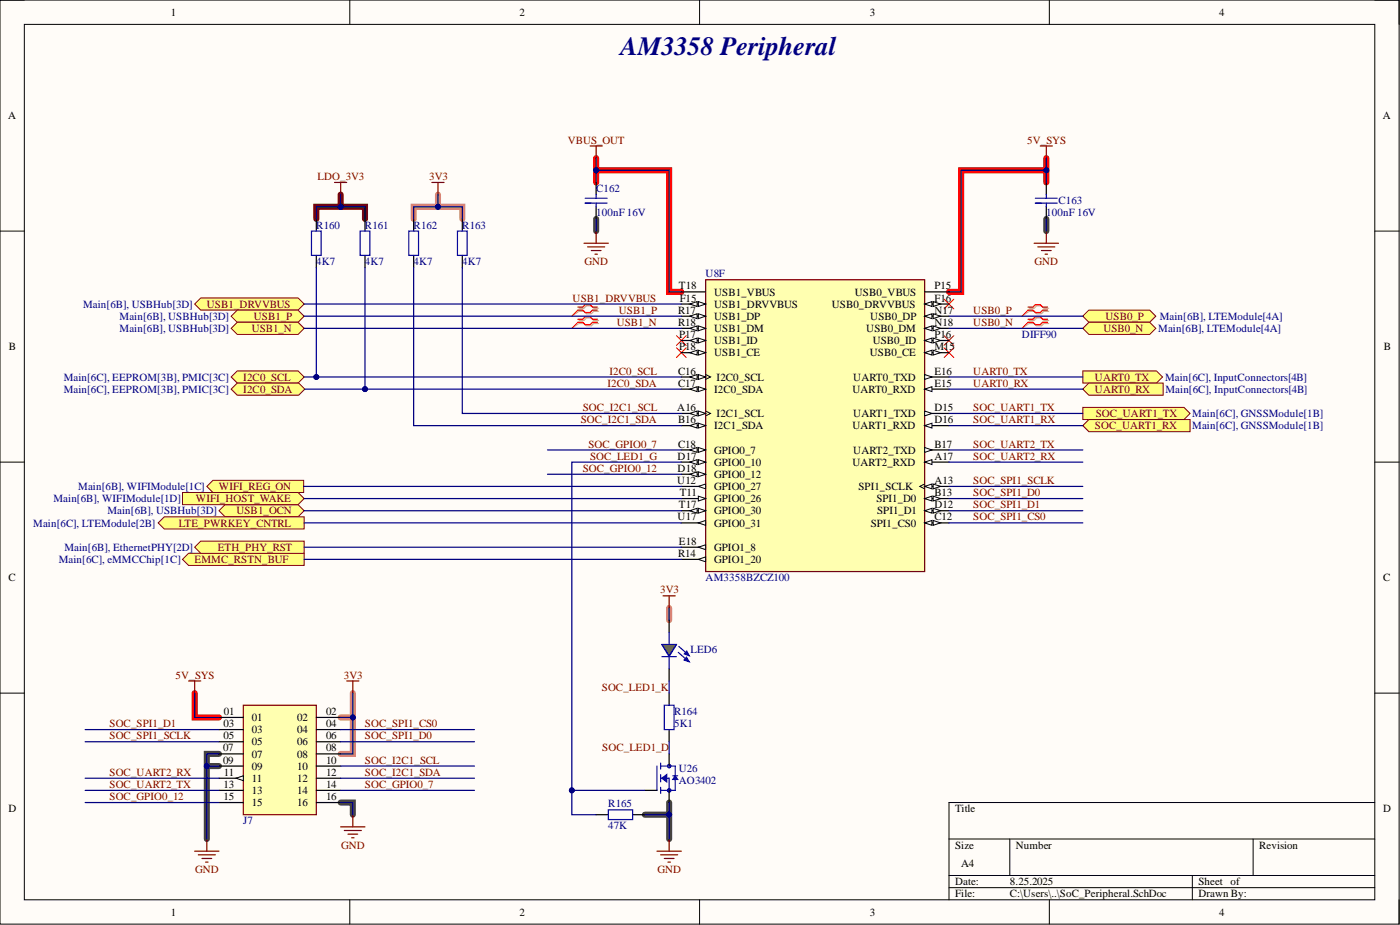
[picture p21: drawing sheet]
<svg xmlns="http://www.w3.org/2000/svg" width="292mm" height="193mm" viewBox="0 0 292 193" stroke-linecap="round" stroke-linejoin="round" font-family="sans-serif">
<defs><g id="words">
<text font-size="5.5" fill="#000080" x="129.5" y="11.5">AM3358 Peripheral</text>
<g font-size="3.5">
<text x="139" y="159.1">PIU2603</text>
<text x="139" y="166.8">PIU2602</text>
</g>
<g font-size="2.3">
<text x="35.6" y="3.3">1</text>
<text x="108.4" y="3.3">2</text>
<text x="181.5" y="3.3">3</text>
<text x="254.4" y="3.3">4</text>
<text x="1.7" y="24.9">A</text>
<text x="288.5" y="24.9">A</text>
<text x="141.5" y="65.5">R17</text>
<text x="141.6" y="60.4">T18</text>
<text x="141.8" y="62.9">F15</text>
<text x="149" y="61.7">USB1_VBUS</text>
<text x="149" y="64.2">USB1_DRVVBUS</text>
<text x="173.5" y="64.2">USB0_DRVVBUS</text>
<text x="178.4" y="61.7">USB0_VBUS</text>
<text x="195" y="60.4">P15</text>
<text x="195" y="65.5">N17</text>
<text x="195" y="62.9">F16</text>
<text x="141.5" y="68">R18</text>
<text x="141.7" y="70.5">P17</text>
<text x="149" y="71.8">USB1_ID</text>
<text x="149" y="66.7">USB1_DP</text>
<text x="149" y="69.3">USB1_DM</text>
<text x="180.7" y="69.3">USB0_DM</text>
<text x="181.6" y="66.7">USB0_DP</text>
<text x="182.1" y="71.8">USB0_ID</text>
<text x="195" y="70.5">P16</text>
<text x="195" y="68">N18</text>
<text x="1.9" y="73.1">B</text>
<text x="141.7" y="73.1">P18</text>
<text x="149" y="74.3">USB1_CE</text>
<text x="181.5" y="74.3">USB0_CE</text>
<text x="195" y="73.1">M15</text>
<text x="288.7" y="73.1">B</text>
<text x="141.5" y="78.1">C16</text>
<text x="141.5" y="80.7">C17</text>
<text x="149" y="81.9">I2C0_SDA</text>
<text x="149.5" y="79.4">I2C0_SCL</text>
<text x="177.9" y="81.9">UART0_RXD</text>
<text x="178" y="79.4">UART0_TXD</text>
<text x="195" y="78.1">E16</text>
<text x="195" y="80.7">E15</text>
<text x="141.3" y="85.7">A16</text>
<text x="141.5" y="88.3">B16</text>
<text x="149" y="89.6">I2C1_SDA</text>
<text x="149.5" y="87">I2C1_SCL</text>
<text x="177.9" y="89.6">UART1_RXD</text>
<text x="178" y="87">UART1_TXD</text>
<text x="195" y="85.7">D15</text>
<text x="195" y="88.3">D16</text>
<text x="141.4" y="95.9">D17</text>
<text x="141.5" y="93.4">C18</text>
<text x="149" y="94.6">GPIO0_7</text>
<text x="178" y="94.6">UART2_TXD</text>
<text x="195" y="93.4">B17</text>
<text x="195" y="95.9">A17</text>
<text x="141.3" y="101">U12</text>
<text x="141.4" y="98.4">D18</text>
<text x="149" y="99.7">GPIO0_12</text>
<text x="149" y="97.2">GPIO0_10</text>
<text x="177.9" y="97.2">UART2_RXD</text>
<text x="195" y="101">A13</text>
<text x="141.6" y="106">T17</text>
<text x="141.8" y="103.5">T11</text>
<text x="149" y="102.2">GPIO0_27</text>
<text x="149" y="104.8">GPIO0_26</text>
<text x="149" y="107.3">GPIO0_30</text>
<text x="179.1" y="102.2">SPI1_SCLK</text>
<text x="182.9" y="104.8">SPI1_D0</text>
<text x="183" y="107.3">SPI1_D1</text>
<text x="195" y="106">D12</text>
<text x="195" y="103.5">B13</text>
<text x="141.4" y="108.6">U17</text>
<text x="141.6" y="113.6">E18</text>
<text x="149" y="109.8">GPIO0_31</text>
<text x="181.7" y="109.8">SPI1_CS0</text>
<text x="195" y="108.6">C12</text>
<text x="141.5" y="116.2">R14</text>
<text x="149" y="114.9">GPIO1_8</text>
<text x="149" y="117.5">GPIO1_20</text>
<text x="1.8" y="121.3">C</text>
<text x="288.6" y="121.3">C</text>
<text x="46.7" y="149.2">01</text>
<text x="68" y="149.2">02</text>
<text x="46.6" y="151.7">03</text>
<text x="46.6" y="154.2">05</text>
<text x="52.5" y="150.4">01</text>
<text x="52.5" y="153">03</text>
<text x="52.5" y="155.5">05</text>
<text x="62" y="150.4">02</text>
<text x="62" y="153">04</text>
<text x="62" y="155.5">06</text>
<text x="68" y="151.7">04</text>
<text x="68" y="154.2">06</text>
<text x="46.5" y="156.8">07</text>
<text x="46.5" y="159.3">09</text>
<text x="46.7" y="161.8">11</text>
<text x="52.5" y="158">07</text>
<text x="52.5" y="160.6">09</text>
<text x="62" y="158">08</text>
<text x="62" y="160.6">10</text>
<text x="68" y="156.8">08</text>
<text x="68" y="159.3">10</text>
<text x="68" y="161.8">12</text>
<text x="46.6" y="164.4">13</text>
<text x="46.6" y="166.9">15</text>
<text x="52.5" y="163.1">11</text>
<text x="52.5" y="165.6">13</text>
<text x="62" y="163.1">12</text>
<text x="62" y="165.6">14</text>
<text x="68" y="164.4">14</text>
<text x="68" y="166.9">16</text>
<text x="1.8" y="169.5">D</text>
<text x="52.5" y="168.2">15</text>
<text x="62" y="168.2">16</text>
<text x="199.3" y="169.5">Title</text>
<text x="288.6" y="169.5">D</text>
<text x="199.3" y="177.1">Size</text>
<text x="212" y="177.1">Number</text>
<text x="262.7" y="177.1">Revision</text>
<text x="199.3" y="184.7">Date:</text>
<text x="200.5" y="180.9">A4</text>
<text x="210.7" y="184.7">8.25.2025</text>
<text x="250" y="184.7">Sheet of</text>
<text x="35.6" y="191">1</text>
<text x="108.4" y="191">2</text>
<text x="181.5" y="191">3</text>
<text x="199.3" y="187.2">File:</text>
<text x="210.7" y="187.2">C:\Users\..\SoC_Peripheral.SchDoc</text>
<text x="250" y="187.2">Drawn By:</text>
<text x="254.4" y="191">4</text>
</g>
<g font-size="2.3" fill="#800000">
<text x="118.5" y="29.9">VBUS_OUT</text>
<text x="214.3" y="29.9">5V_SYS</text>
<text x="66.3" y="37.6">LDO_3V3</text>
<text x="89.5" y="37.6">3V3</text>
<text x="121.9" y="55.3">GND</text>
<text x="215.9" y="55.3">GND</text>
<text x="43.2" y="64.2">USB1_DRVVBUS</text>
<text x="119.5" y="62.9">USB1_DRVVBUS</text>
<text x="129.1" y="65.5">USB1_P</text>
<text x="203.1" y="65.5">USB0_P</text>
<text x="52.5" y="69.3">USB1_N</text>
<text x="53" y="66.7">USB1_P</text>
<text x="128.7" y="68">USB1_N</text>
<text x="203.1" y="68">USB0_N</text>
<text x="230.2" y="69.3">USB0_N</text>
<text x="230.7" y="66.7">USB0_P</text>
<text x="50.8" y="79.4">I2C0_SCL</text>
<text x="50.8" y="81.9">I2C0_SDA</text>
<text x="126.8" y="80.7">I2C0_SDA</text>
<text x="127.2" y="78.1">I2C0_SCL</text>
<text x="203.1" y="78.1">UART0_TX</text>
<text x="203.1" y="80.7">UART0_RX</text>
<text x="228.5" y="79.4">UART0_TX</text>
<text x="228.5" y="81.9">UART0_RX</text>
<text x="121.2" y="88.3">SOC_I2C1_SDA</text>
<text x="121.6" y="85.7">SOC_I2C1_SCL</text>
<text x="203.1" y="88.3">SOC_UART1_RX</text>
<text x="203.1" y="85.7">SOC_UART1_TX</text>
<text x="228.5" y="89.6">SOC_UART1_RX</text>
<text x="228.6" y="87">SOC_UART1_TX</text>
<text x="122.8" y="93.4">SOC_GPIO0_7</text>
<text x="123.1" y="95.9">SOC_LED1_G</text>
<text x="203.1" y="93.4">SOC_UART2_TX</text>
<text x="203.1" y="95.9">SOC_UART2_RX</text>
<text x="121.6" y="98.4">SOC_GPIO0_12</text>
<text x="203.1" y="101">SOC_SPI1_SCLK</text>
<text x="40.9" y="104.8">WIFI_HOST_WAKE</text>
<text x="45.7" y="102.2">WIFI_REG_ON</text>
<text x="49.3" y="107.3">USB1_OCN</text>
<text x="203.1" y="103.5">SOC_SPI1_D0</text>
<text x="203.1" y="106">SOC_SPI1_D1</text>
<text x="37.3" y="109.8">LTE_PWRKEY_CNTRL</text>
<text x="203.1" y="108.6">SOC_SPI1_CS0</text>
<text x="40.6" y="117.5">EMMC_RSTN_BUF</text>
<text x="45.4" y="114.9">ETH_PHY_RST</text>
<text x="137.8" y="123.8">3V3</text>
<text x="36.6" y="141.6">5V_SYS</text>
<text x="71.8" y="141.6">3V3</text>
<text x="125.6" y="144.1">SOC_LED1_K</text>
<text x="22.8" y="151.7">SOC_SPI1_D1</text>
<text x="22.8" y="154.2">SOC_SPI1_SCLK</text>
<text x="76.2" y="151.7">SOC_SPI1_CS0</text>
<text x="76.2" y="154.2">SOC_SPI1_D0</text>
<text x="22.8" y="161.8">SOC_UART2_RX</text>
<text x="76.2" y="161.8">SOC_I2C1_SDA</text>
<text x="76.2" y="159.3">SOC_I2C1_SCL</text>
<text x="125.7" y="156.8">SOC_LED1_D</text>
<text x="22.8" y="166.9">SOC_GPIO0_12</text>
<text x="22.8" y="164.4">SOC_UART2_TX</text>
<text x="76.2" y="164.4">SOC_GPIO0_7</text>
<text x="71.2" y="177.1">GND</text>
<text x="40.7" y="182.1">GND</text>
<text x="137.2" y="182.1">GND</text>
</g>
<g font-size="2.3" fill="#000080">
<text x="124.4" y="40.1">C162</text>
<text x="66" y="47.7">R160</text>
<text x="76.2" y="47.7">R161</text>
<text x="86.3" y="47.7">R162</text>
<text x="96.5" y="47.7">R163</text>
<text x="124.4" y="45.2">100nF 16V</text>
<text x="218.3" y="45.2">100nF 16V</text>
<text x="220.8" y="42.6">C163</text>
<text x="66" y="55.3">4K7</text>
<text x="76.2" y="55.3">4K7</text>
<text x="86.3" y="55.3">4K7</text>
<text x="96.5" y="55.3">4K7</text>
<text x="147.2" y="57.8">U8F</text>
<text x="17.3" y="64.2">Main[6B], USBHub[3D]</text>
<text x="25" y="69.3">Main[6B], USBHub[3D]</text>
<text x="25" y="66.7">Main[6B], USBHub[3D]</text>
<text x="182.8" y="70.5">DIFF90</text>
<text x="213.2" y="70.5">DIFF90</text>
<text x="241.7" y="69.3">Main[6B], LTEModule[4A]</text>
<text x="242" y="66.7">Main[6B], LTEModule[4A]</text>
<text x="13.3" y="79.4">Main[6C], EEPROM[3B], PMIC[3C]</text>
<text x="13.3" y="81.9">Main[6C], EEPROM[3B], PMIC[3C]</text>
<text x="243.1" y="79.4">Main[6C], InputConnectors[4B]</text>
<text x="243.2" y="81.9">Main[6C], InputConnectors[4B]</text>
<text x="248.8" y="89.6">Main[6C], GNSSModule[1B]</text>
<text x="248.8" y="87">Main[6C], GNSSModule[1B]</text>
<text x="11.2" y="104.8">Main[6B], WIFIModule[1D]</text>
<text x="16.3" y="102.2">Main[6B], WIFIModule[1C]</text>
<text x="22.4" y="107.3">Main[6B], USBHub[3D]</text>
<text x="6.9" y="109.8">Main[6C], LTEModule[2B]</text>
<text x="12.3" y="117.5">Main[6C], eMMCChip[1C]</text>
<text x="13.5" y="114.9">Main[6B], EthernetPHY[2D]</text>
<text x="147.2" y="121.3">AM3358BZCZ100</text>
<text x="144.1" y="136.2">LED6</text>
<text x="140.6" y="149.2">R164</text>
<text x="140.6" y="151.7">5K1</text>
<text x="141.6" y="161">U26</text>
<text x="141.6" y="163.5">AO3402</text>
<text x="50.8" y="172">J7</text>
<text x="126.9" y="168.4">R165</text>
<text x="126.9" y="173">47K</text>
</g>
</g></defs>
<path d="M0 0h291.9v192.8h-291.9z" fill-rule="evenodd" fill="#fffcf8"/>
<path d="M0 0h291.9v192.8h-291.9z" fill="none" stroke="#000" stroke-width=".21"/>
<path d="M5.1 5.1h281.7v182.6h-281.7z" fill-rule="evenodd" fill="#fffcf8"/>
<g fill="none" stroke="#000" stroke-width=".21">
<path d="M0 0h5.1M5.1 5.1h281.7v182.6h-281.7zM73 0v5.1M146 0v5.1M218.9 0v5.1M286.8 0h5.1v5.1M0 48.2h5.1M286.8 48.2h5.1M0 96.4h5.1M286.8 96.4h5.1M0 144.6h5.1M286.8 144.6h5.1"/>
<path d="M198 175h88.8M210.7 175v7.6M261.5 175v7.6M286.8 167.4h-88.8v20.3M73 187.7v5.1M146 187.7v5.1M198 182.6h88.8M198 185.2h88.8M218.9 187.7v5.1M248.8 182.6v5.1M291.9 187.7v5.1"/>
</g>
<path d="M124.4 45.7v2.5M218.3 45.7v2.5M43.2 159.8h2.5M45.7 157.3h-2.5v17.7M71.1 167.4h2.5v2.6M134.5 170h5.1M139.6 167.4v7.6" fill="none" stroke="#434343" stroke-width="1.3"/>
<path d="M124.4 33v5.1M124.4 35.5h15.2v25.4h2.6M218.3 35.5h-17.8v25.4h-2.5M218.3 33v5.1M40.6 144.6v5.1h5.1" fill="none" stroke="#f00" stroke-width="1.3"/>
<path d="M86.3 45.7v-2.6h10.2v2.6M91.4 40.6v2.5M139.6 126.8v2.6M71.1 149.7h2.5M73.6 144.6v12.7h-2.5" fill="none" stroke="#dd7e6b" stroke-width="1.3"/>
<path d="M66 45.7v-2.6h10.2v2.6M71.1 40.6v2.5" fill="none" stroke="#600" stroke-width="1.3"/>
<path d="M124.4 38.1v2.5M218.3 38.1v2.5M124.4 43.1v2.6M218.3 43.1v2.6" fill="none" stroke="#000" stroke-width=".25"/>
<path d="M122.1 41.4h4.6M122.1 42.4h4.6M124.4 40.6v.8M124.4 42.4v.7M216 41.4h4.6M216 42.4h4.6M218.3 40.6v.8M218.3 42.4v.7" fill="none" stroke="#00f" stroke-width=".25"/>
<g fill="none" stroke="#800000" stroke-width=".25">
<path d="M123.1 30.5h2.6M124.4 30.5v2.5M217 30.5h2.6M218.3 30.5v2.5M121.8 50.7h5.1M122.6 51.5h3.6M123.4 52.3h2M124.1 53h.5M124.4 48.2v2.5M215.8 50.7h5M216.5 51.5h3.6M217.3 52.3h2"/>
<path d="M218.1 53h.5M218.3 48.2v2.5"/>
</g>
<path d="M45.7 106.5l1.3-1.2h15.2l1.3 1.2-1.3 1.3h-15.2z" fill-rule="evenodd" fill="#ffff80"/>
<path d="M45.7 106.5l1.3-1.2h15.2l1.3 1.2-1.3 1.3h-15.2z" fill="none" stroke="#800000" stroke-width=".21"/>
<path d="M33 109.1l1.3-1.3h29.2v2.6h-29.2z" fill-rule="evenodd" fill="#ffff80"/>
<path d="M33 109.1l1.3-1.3h29.2v2.6h-29.2z" fill="none" stroke="#800000" stroke-width=".21"/>
<path d="M43.2 101.5l1.2-1.3h19v2.5h-19z" fill-rule="evenodd" fill="#ffff80"/>
<path d="M43.2 101.5l1.2-1.3h19v2.5h-19z" fill="none" stroke="#800000" stroke-width=".21"/>
<path d="M38.1 102.7h24.1l1.3 1.3-1.3 1.3h-24.1z" fill-rule="evenodd" fill="#ffff80"/>
<path d="M38.1 102.7h24.1l1.3 1.3-1.3 1.3h-24.1z" fill="none" stroke="#800000" stroke-width=".21"/>
<path d="M38.1 116.7l1.2-1.3h24.2v2.6h-24.2z" fill-rule="evenodd" fill="#ffff80"/>
<path d="M38.1 116.7l1.2-1.3h24.2v2.6h-24.2z" fill="none" stroke="#800000" stroke-width=".21"/>
<path d="M40.6 63.4l1.3-1.2h20.3l1.3 1.2-1.3 1.3h-20.3z" fill-rule="evenodd" fill="#ffff80"/>
<path d="M40.6 63.4l1.3-1.2h20.3l1.3 1.2-1.3 1.3h-20.3z" fill="none" stroke="#800000" stroke-width=".21"/>
<path d="M141.1 72.6l2.1 2M141.1 70l2.1 2.1M143.2 72.6l-2.1 2M143.2 70l-2.1 2.1" fill="none" stroke="#f00" stroke-width=".21"/>
<path d="M48.2 78.6l1.3-1.2h12.7l1.3 1.2-1.3 1.3h-12.7z" fill-rule="evenodd" fill="#ffff80"/>
<path d="M48.2 78.6l1.3-1.2h12.7l1.3 1.2-1.3 1.3h-12.7z" fill="none" stroke="#800000" stroke-width=".21"/>
<path d="M48.2 81.2l1.3-1.3h12.8l1.3 1.3-1.3 1.3h-12.8z" fill-rule="evenodd" fill="#ffff80"/>
<path d="M48.2 81.2l1.3-1.3h12.8l1.3 1.3-1.3 1.3h-12.8z" fill="none" stroke="#800000" stroke-width=".21"/>
<path d="M69.8 38.1h2.5M71.1 38.1v2.5" fill="none" stroke="#800000" stroke-width=".25"/>
<path d="M225.9 85h21.1l1.3 1.3-1.3 1.2h-21.1z" fill-rule="evenodd" fill="#ffff80"/>
<path d="M225.9 85h21.1l1.3 1.3-1.3 1.2h-21.1z" fill="none" stroke="#800000" stroke-width=".21"/>
<path d="M225.9 88.8l1.3-1.3h21.1v2.6h-21.1z" fill-rule="evenodd" fill="#ffff80"/>
<path d="M225.9 88.8l1.3-1.3h21.1v2.6h-21.1z" fill="none" stroke="#800000" stroke-width=".21"/>
<path d="M225.9 77.4h15.4l1.3 1.2-1.3 1.3h-15.4z" fill-rule="evenodd" fill="#ffff80"/>
<path d="M225.9 77.4h15.4l1.3 1.2-1.3 1.3h-15.4z" fill="none" stroke="#800000" stroke-width=".21"/>
<path d="M225.9 81.2l1.3-1.3h15.5v2.6h-15.5z" fill-rule="evenodd" fill="#ffff80"/>
<path d="M225.9 81.2l1.3-1.3h15.5v2.6h-15.5z" fill="none" stroke="#800000" stroke-width=".21"/>
<path d="M120.8 64.3h1l.6-.5h1l.5 .5h1M120.8 64.9h1l.6 .6h1l.5-.6h1M120.8 66.9h1l.6-.6h1l.5 .6h1M120.8 67.5h1l.6 .5h1l.5-.5h1M214.8 66.9h1l.5-.6h1l.5 .6h1M214.8 67.5h1l.5 .5h1l.5-.5h1M214.8 64.3h1l.5-.5h1l.5 .5h1M214.8 64.9h1l.5 .6h1l.5-.6h1" fill="none" stroke="#d0a19e" stroke-width=".25"/>
<path d="M120.8 64.9l-1.5 1.1M120.8 67.5l-1.5 1M214.8 67.5l-1.6 1M214.8 64.9l-1.6 1.1" fill="none" stroke="#d0a19e" stroke-width=".21"/>
<path d="M120.6 64.1h1l.5-.5h1l.5 .5h1M120.6 64.7h1l.5 .5h1l.5-.5h1M120.6 66.6h1l.5-.5h1l.5 .5h1M120.6 67.2h1l.5 .5h1l.5-.5h1M214.5 66.6h1l.5-.5h1l.5 .5h1.1M214.5 67.2h1l.5 .5h1l.5-.5h1.1M214.5 64.1h1l.5-.5h1l.5 .5h1.1M214.5 64.7h1l.5 .5h1l.5-.5h1.1" fill="none" stroke="#f00" stroke-width=".25"/>
<path d="M120.6 64.7l-1.3 1.3M120.6 67.2l-1.3 1.3M197 62.4l2 2M197 70l2 2.1M197 72.6l2 2M199 62.4l-2 2M199 70l-2 2.1M199 72.6l-2 2M214.5 67.2l-1.3 1.3M214.5 64.7l-1.3 1.3" fill="none" stroke="#f00" stroke-width=".21"/>
<g fill="none" stroke="#800000" stroke-width=".25">
<path d="M39.3 142.1h2.6M40.6 142.1v2.5M72.3 142.1h2.6M73.6 142.1v2.5M40.6 177.6h5.1M41.4 178.3h3.5M42.1 179.1h2.1M42.9 179.9h.5M43.2 175v2.6M71.1 172.5h5.1M71.8 173.3h3.6M72.6 174h2"/>
<path d="M73.4 174.8h.5M73.6 170v2.5"/>
</g>
<path d="M50.8 147.1h15.2v22.9h-15.2z" fill-rule="evenodd" fill="#ffffb0"/>
<path d="M50.8 147.1h15.2v22.9h-15.2z" fill="none" stroke="#800000" stroke-width=".25"/>
<path d="M45.7 149.7h5.1M45.7 152.2h5.1M45.7 154.7h5.1M45.7 157.3h5.1M45.7 159.8h5.1M45.7 162.3h5.1" fill="none" stroke="#000" stroke-width=".25"/>
<path d="M49.2 162.3l1.6-.5v1.1z" fill="#f8fcff"/>
<path d="M49.2 162.3l1.6-.5v1.1z" fill="none" stroke="#000" stroke-width=".21"/>
<path d="M66 149.7h5.1M66 152.2h5.1M66 154.7h5.1M66 157.3h5.1M66 159.8h5.1M45.7 164.9h5.1M45.7 167.4h5.1M66 164.9h5.1M66 167.4h5.1M66 162.3h5.1" fill="none" stroke="#000" stroke-width=".25"/>
<path d="M48.2 66l1.3-1.3h12.7l1.3 1.3-1.3 1.2h-12.7z" fill-rule="evenodd" fill="#ffff80"/>
<path d="M48.2 66l1.3-1.3h12.7l1.3 1.3-1.3 1.2h-12.7z" fill="none" stroke="#800000" stroke-width=".21"/>
<path d="M48.2 68.5l1.3-1.3h12.7l1.3 1.3-1.3 1.3h-12.7z" fill-rule="evenodd" fill="#ffff80"/>
<path d="M48.2 68.5l1.3-1.3h12.7l1.3 1.3-1.3 1.3h-12.7z" fill="none" stroke="#800000" stroke-width=".21"/>
<path d="M40.6 114.2l1.3-1.3h21.6v2.5h-21.6z" fill-rule="evenodd" fill="#ffff80"/>
<path d="M40.6 114.2l1.3-1.3h21.6v2.5h-21.6z" fill="none" stroke="#800000" stroke-width=".21"/>
<path d="M225.9 66l1.3-1.3h12.7l1.2 1.3-1.2 1.2h-12.7z" fill-rule="evenodd" fill="#ffff80"/>
<path d="M225.9 66l1.3-1.3h12.7l1.2 1.3-1.2 1.2h-12.7z" fill="none" stroke="#800000" stroke-width=".21"/>
<path d="M225.9 68.5l1.3-1.3h12.7l1.2 1.3-1.2 1.3h-12.7z" fill-rule="evenodd" fill="#ffff80"/>
<path d="M225.9 68.5l1.3-1.3h12.7l1.2 1.3-1.2 1.3h-12.7z" fill="none" stroke="#800000" stroke-width=".21"/>
<path d="M147.2 58.4h45.7v60.8h-45.7z" fill-rule="evenodd" fill="#ffffb0"/>
<path d="M147.2 58.4h45.7v60.8h-45.7z" fill="none" stroke="#800000" stroke-width=".25"/>
<path d="M192.9 81.2h5.1" fill="none" stroke="#000" stroke-width=".25"/>
<path d="M192.9 81.2l1.5-.5v1z" fill="#f8fcff"/>
<path d="M192.9 81.2l1.5-.5v1z" fill="none" stroke="#000" stroke-width=".21"/>
<path d="M192.9 88.8h5.1" fill="none" stroke="#000" stroke-width=".25"/>
<path d="M192.9 88.8l1.5-.5v1z" fill="#f8fcff"/>
<path d="M192.9 88.8l1.5-.5v1z" fill="none" stroke="#000" stroke-width=".21"/>
<path d="M142.2 88.8h5" fill="none" stroke="#000" stroke-width=".25"/>
<path d="M145.7 88.3l1.5 .5-1.5 .5z" fill="#f8fcff"/>
<path d="M145.7 88.3l1.5 .5-1.5 .5z" fill="none" stroke="#000" stroke-width=".21"/>
<path d="M143.9 88.8l1.6-.5v1z" fill="#f8fcff"/>
<path d="M143.9 88.8l1.6-.5v1z" fill="none" stroke="#000" stroke-width=".21"/>
<path d="M192.9 101.5h5.1" fill="none" stroke="#000" stroke-width=".25"/>
<path d="M192.9 101.5l1.5-.5v1z" fill="#f8fcff"/>
<path d="M192.9 101.5l1.5-.5v1z" fill="none" stroke="#000" stroke-width=".21"/>
<path d="M194.7 101l1.5 .5-1.5 .5z" fill="#f8fcff"/>
<path d="M192.9 101l-1 .5 1 .5M194.7 101l1.5 .5-1.5 .5z" fill="none" stroke="#000" stroke-width=".21"/>
<path d="M192.9 109.1h5.1" fill="none" stroke="#000" stroke-width=".25"/>
<path d="M192.9 109.1l1.5-.5v1z" fill="#f8fcff"/>
<path d="M192.9 109.1l1.5-.5v1z" fill="none" stroke="#000" stroke-width=".21"/>
<path d="M194.7 108.6l1.5 .5-1.5 .5z" fill="#f8fcff"/>
<path d="M194.7 108.6l1.5 .5-1.5 .5z" fill="none" stroke="#000" stroke-width=".21"/>
<path d="M192.9 104h5.1" fill="none" stroke="#000" stroke-width=".25"/>
<path d="M192.9 104l1.5-.5v1z" fill="#f8fcff"/>
<path d="M192.9 104l1.5-.5v1z" fill="none" stroke="#000" stroke-width=".21"/>
<path d="M194.7 103.5l1.5 .5-1.5 .5z" fill="#f8fcff"/>
<path d="M194.7 103.5l1.5 .5-1.5 .5z" fill="none" stroke="#000" stroke-width=".21"/>
<path d="M192.9 106.5h5.1" fill="none" stroke="#000" stroke-width=".25"/>
<path d="M192.9 106.5l1.5-.5v1.1z" fill="#f8fcff"/>
<path d="M192.9 106.5l1.5-.5v1.1z" fill="none" stroke="#000" stroke-width=".21"/>
<path d="M194.7 106l1.5 .5-1.5 .6z" fill="#f8fcff"/>
<path d="M194.7 106l1.5 .5-1.5 .6z" fill="none" stroke="#000" stroke-width=".21"/>
<path d="M142.2 78.6h5" fill="none" stroke="#000" stroke-width=".25"/>
<path d="M145.7 78.1l1.5 .5-1.5 .6z" fill="#f8fcff"/>
<path d="M145.7 78.1l1.5 .5-1.5 .6z" fill="none" stroke="#000" stroke-width=".21"/>
<path d="M143.9 78.6l1.6-.5v1.1z" fill="#f8fcff"/>
<path d="M143.9 78.6l1.6-.5v1.1zM147.2 78.1l1 .5-1 .6" fill="none" stroke="#000" stroke-width=".21"/>
<path d="M142.2 81.2h5" fill="none" stroke="#000" stroke-width=".25"/>
<path d="M145.7 80.7l1.5 .5-1.5 .5z" fill="#f8fcff"/>
<path d="M145.7 80.7l1.5 .5-1.5 .5z" fill="none" stroke="#000" stroke-width=".21"/>
<path d="M143.9 81.2l1.6-.5v1z" fill="#f8fcff"/>
<path d="M143.9 81.2l1.6-.5v1z" fill="none" stroke="#000" stroke-width=".21"/>
<path d="M192.9 78.6h5.1" fill="none" stroke="#000" stroke-width=".25"/>
<path d="M192.9 78.1l1.5 .5-1.5 .6z" fill="#f8fcff"/>
<path d="M192.9 78.1l1.5 .5-1.5 .6z" fill="none" stroke="#000" stroke-width=".21"/>
<path d="M192.9 86.3h5.1" fill="none" stroke="#000" stroke-width=".25"/>
<path d="M192.9 85.7l1.5 .6-1.5 .5z" fill="#f8fcff"/>
<path d="M192.9 85.7l1.5 .6-1.5 .5z" fill="none" stroke="#000" stroke-width=".21"/>
<path d="M142.2 86.3h5" fill="none" stroke="#000" stroke-width=".25"/>
<path d="M145.7 85.7l1.5 .6-1.5 .5z" fill="#f8fcff"/>
<path d="M145.7 85.7l1.5 .6-1.5 .5z" fill="none" stroke="#000" stroke-width=".21"/>
<path d="M143.9 86.3l1.6-.6v1.1z" fill="#f8fcff"/>
<path d="M143.9 86.3l1.6-.6v1.1zM147.2 85.7l1 .6-1 .5" fill="none" stroke="#000" stroke-width=".21"/>
<path d="M192.9 73.6h5.1" fill="none" stroke="#000" stroke-width=".25"/>
<path d="M192.9 73.6l1.5-.5v1z" fill="#f8fcff"/>
<path d="M192.9 73.6l1.5-.5v1z" fill="none" stroke="#000" stroke-width=".21"/>
<path d="M194.7 73.1l1.5 .5-1.5 .5z" fill="#f8fcff"/>
<path d="M194.7 73.1l1.5 .5-1.5 .5z" fill="none" stroke="#000" stroke-width=".21"/>
<path d="M192.9 60.9h5.1M192.9 68.5h5.1" fill="none" stroke="#000" stroke-width=".25"/>
<path d="M192.9 68.5l1.5-.5v1z" fill="#f8fcff"/>
<path d="M192.9 68.5l1.5-.5v1z" fill="none" stroke="#000" stroke-width=".21"/>
<path d="M194.7 68l1.5 .5-1.5 .5z" fill="#f8fcff"/>
<path d="M194.7 68l1.5 .5-1.5 .5z" fill="none" stroke="#000" stroke-width=".21"/>
<path d="M192.9 63.4h5.1" fill="none" stroke="#000" stroke-width=".25"/>
<path d="M192.9 63.4l1.5-.5v1z" fill="#f8fcff"/>
<path d="M192.9 63.4l1.5-.5v1z" fill="none" stroke="#000" stroke-width=".21"/>
<path d="M194.7 62.9l1.5 .5-1.5 .5z" fill="#f8fcff"/>
<path d="M194.7 62.9l1.5 .5-1.5 .5z" fill="none" stroke="#000" stroke-width=".21"/>
<path d="M192.9 71h5.1" fill="none" stroke="#000" stroke-width=".25"/>
<path d="M192.9 71l1.5-.5v1z" fill="#f8fcff"/>
<path d="M192.9 71l1.5-.5v1z" fill="none" stroke="#000" stroke-width=".21"/>
<path d="M194.7 70.5l1.5 .5-1.5 .5z" fill="#f8fcff"/>
<path d="M194.7 70.5l1.5 .5-1.5 .5z" fill="none" stroke="#000" stroke-width=".21"/>
<path d="M192.9 66h5.1" fill="none" stroke="#000" stroke-width=".25"/>
<path d="M192.9 66l1.5-.5v1z" fill="#f8fcff"/>
<path d="M192.9 66l1.5-.5v1z" fill="none" stroke="#000" stroke-width=".21"/>
<path d="M194.7 65.5l1.5 .5-1.5 .5z" fill="#f8fcff"/>
<path d="M194.7 65.5l1.5 .5-1.5 .5z" fill="none" stroke="#000" stroke-width=".21"/>
<path d="M142.2 73.6h5" fill="none" stroke="#000" stroke-width=".25"/>
<path d="M145.7 73.1l1.5 .5-1.5 .5z" fill="#f8fcff"/>
<path d="M145.7 73.1l1.5 .5-1.5 .5z" fill="none" stroke="#000" stroke-width=".21"/>
<path d="M143.9 73.6l1.6-.5v1z" fill="#f8fcff"/>
<path d="M143.9 73.6l1.6-.5v1z" fill="none" stroke="#000" stroke-width=".21"/>
<path d="M142.2 71h5" fill="none" stroke="#000" stroke-width=".25"/>
<path d="M145.7 70.5l1.5 .5-1.5 .5z" fill="#f8fcff"/>
<path d="M145.7 70.5l1.5 .5-1.5 .5z" fill="none" stroke="#000" stroke-width=".21"/>
<path d="M143.9 71l1.6-.5v1z" fill="#f8fcff"/>
<path d="M143.9 71l1.6-.5v1z" fill="none" stroke="#000" stroke-width=".21"/>
<path d="M142.2 60.9h5M142.2 66h5" fill="none" stroke="#000" stroke-width=".25"/>
<path d="M145.7 65.5l1.5 .5-1.5 .5z" fill="#f8fcff"/>
<path d="M145.7 65.5l1.5 .5-1.5 .5z" fill="none" stroke="#000" stroke-width=".21"/>
<path d="M143.9 66l1.6-.5v1z" fill="#f8fcff"/>
<path d="M143.9 66l1.6-.5v1z" fill="none" stroke="#000" stroke-width=".21"/>
<path d="M142.2 63.4h5" fill="none" stroke="#000" stroke-width=".25"/>
<path d="M145.7 62.9l1.5 .5-1.5 .5z" fill="#f8fcff"/>
<path d="M145.7 62.9l1.5 .5-1.5 .5z" fill="none" stroke="#000" stroke-width=".21"/>
<path d="M143.9 63.4l1.6-.5v1z" fill="#f8fcff"/>
<path d="M143.9 63.4l1.6-.5v1z" fill="none" stroke="#000" stroke-width=".21"/>
<path d="M142.2 68.5h5" fill="none" stroke="#000" stroke-width=".25"/>
<path d="M145.7 68l1.5 .5-1.5 .5z" fill="#f8fcff"/>
<path d="M145.7 68l1.5 .5-1.5 .5z" fill="none" stroke="#000" stroke-width=".21"/>
<path d="M143.9 68.5l1.6-.5v1z" fill="#f8fcff"/>
<path d="M143.9 68.5l1.6-.5v1z" fill="none" stroke="#000" stroke-width=".21"/>
<path d="M142.2 101.5h5" fill="none" stroke="#000" stroke-width=".25"/>
<path d="M145.7 101.5l1.5-.5v1z" fill="#f8fcff"/>
<path d="M145.7 101.5l1.5-.5v1z" fill="none" stroke="#000" stroke-width=".21"/>
<path d="M142.2 104h5" fill="none" stroke="#000" stroke-width=".25"/>
<path d="M145.7 103.5l1.5 .5-1.5 .5z" fill="#f8fcff"/>
<path d="M145.7 103.5l1.5 .5-1.5 .5z" fill="none" stroke="#000" stroke-width=".21"/>
<path d="M142.2 109.1h5" fill="none" stroke="#000" stroke-width=".25"/>
<path d="M145.7 109.1l1.5-.5v1z" fill="#f8fcff"/>
<path d="M145.7 109.1l1.5-.5v1z" fill="none" stroke="#000" stroke-width=".21"/>
<path d="M142.2 106.5h5" fill="none" stroke="#000" stroke-width=".25"/>
<path d="M145.7 106l1.5 .5-1.5 .6z" fill="#f8fcff"/>
<path d="M145.7 106l1.5 .5-1.5 .6z" fill="none" stroke="#000" stroke-width=".21"/>
<path d="M143.9 106.5l1.6-.5v1.1z" fill="#f8fcff"/>
<path d="M143.9 106.5l1.6-.5v1.1z" fill="none" stroke="#000" stroke-width=".21"/>
<path d="M142.2 114.2h5" fill="none" stroke="#000" stroke-width=".25"/>
<path d="M145.7 114.2l1.5-.6v1.1z" fill="#f8fcff"/>
<path d="M145.7 114.2l1.5-.6v1.1z" fill="none" stroke="#000" stroke-width=".21"/>
<path d="M142.2 116.7h5" fill="none" stroke="#000" stroke-width=".25"/>
<path d="M145.7 116.7l1.5-.5v1z" fill="#f8fcff"/>
<path d="M145.7 116.7l1.5-.5v1z" fill="none" stroke="#000" stroke-width=".21"/>
<path d="M142.2 93.9h5" fill="none" stroke="#000" stroke-width=".25"/>
<path d="M145.7 93.4l1.5 .5-1.5 .5z" fill="#f8fcff"/>
<path d="M145.7 93.4l1.5 .5-1.5 .5z" fill="none" stroke="#000" stroke-width=".21"/>
<path d="M143.9 93.9l1.6-.5v1z" fill="#f8fcff"/>
<path d="M143.9 93.9l1.6-.5v1z" fill="none" stroke="#000" stroke-width=".21"/>
<path d="M142.2 98.9h5" fill="none" stroke="#000" stroke-width=".25"/>
<path d="M145.7 98.4l1.5 .5-1.5 .5z" fill="#f8fcff"/>
<path d="M145.7 98.4l1.5 .5-1.5 .5z" fill="none" stroke="#000" stroke-width=".21"/>
<path d="M143.9 98.9l1.6-.5v1z" fill="#f8fcff"/>
<path d="M143.9 98.9l1.6-.5v1z" fill="none" stroke="#000" stroke-width=".21"/>
<path d="M192.9 96.4h5.1" fill="none" stroke="#000" stroke-width=".25"/>
<path d="M192.9 96.4l1.5-.5v1z" fill="#f8fcff"/>
<path d="M192.9 96.4l1.5-.5v1z" fill="none" stroke="#000" stroke-width=".21"/>
<path d="M192.9 93.9h5.1" fill="none" stroke="#000" stroke-width=".25"/>
<path d="M192.9 93.4l1.5 .5-1.5 .5z" fill="#f8fcff"/>
<path d="M192.9 93.4l1.5 .5-1.5 .5z" fill="none" stroke="#000" stroke-width=".21"/>
<path d="M142.2 96.4h5" fill="none" stroke="#000" stroke-width=".25"/>
<path d="M145.7 95.9l1.5 .5-1.5 .5z" fill="#f8fcff"/>
<path d="M145.7 95.9l1.5 .5-1.5 .5z" fill="none" stroke="#000" stroke-width=".21"/>
<path d="M143.9 96.4l1.6-.5v1z" fill="#f8fcff"/>
<path d="M143.9 96.4l1.6-.5v1z" fill="none" stroke="#000" stroke-width=".21"/>
<path d="M66 45.7v2.5M66 53.3v2.5M76.2 45.7v2.5M76.2 53.3v2.5M86.3 45.7v2.5M86.3 53.3v2.5M96.5 45.7v2.5M96.5 53.3v2.5" fill="none" stroke="#000" stroke-width=".25"/>
<path d="M65 48.2h2v5.1h-2zM75.1 48.2h2.1v5.1h-2.1zM85.3 48.2h2v5.1h-2zM95.4 48.2h2.1v5.1h-2.1zM137.1 159.8v5.1M137.8 159.8v.6M140.9 159.8v5.1M137.8 161.6v1.5M137.8 162.3h1.8v2.6M140.4 161.8h1" fill="none" stroke="#00f" stroke-width=".25"/>
<path d="M90.1 38.1h2.6M91.4 38.1v2.5" fill="none" stroke="#800000" stroke-width=".25"/>
<path d="M140.9 161.8l.5 .8h-1z" fill="#00f"/>
<path d="M140.9 161.8l.5 .8h-1z" fill="none" stroke="#00f" stroke-width=".25"/>
<path d="M138.1 162.3l1-.7v1.5z" fill="#00f"/>
<path d="M139.6 131.9v2.5M139.6 137v2.5M141.5 136.1l2 1.8M141.6 134.9l2.1 1.7M138.6 147.1h2v5.1h-2zM126.9 168.9h5.1v2.1h-5.1zM138.1 162.3l1-.7v1.5z" fill="none" stroke="#00f" stroke-width=".25"/>
<path d="M139.6 144.6v2.5M139.6 152.2v2.5M124.4 170h2.5M132 170h2.5M134.5 164.9h2.6" fill="none" stroke="#000" stroke-width=".25"/>
<path d="M137.1 177.6h5.1M137.8 178.3h3.6M138.6 179.1h2M139.4 179.9h.5M139.6 175v2.6" fill="none" stroke="#800000" stroke-width=".25"/>
<path d="M143.3 135.8l.5 1-1-.4z" fill="#00f"/>
<path d="M143.3 135.8l.5 1-1-.4z" fill="none" stroke="#00f" stroke-width=".25"/>
<path d="M143.2 137.1l.6 1-1.1-.4z" fill="#00f"/>
<path d="M143.2 137.1l.6 1-1.1-.4z" fill="none" stroke="#00f" stroke-width=".25"/>
<path d="M139.6 129.4v2.5M139.6 139.5v2.6" fill="none" stroke="#000" stroke-width=".25"/>
<path d="M138.1 134.4h3l-1.5 2.3z" fill="#0f0"/>
<path d="M138.1 134.4h3l-1.5 2.3z" fill="none" stroke="#00f" stroke-width=".21"/>
<path d="M138.1 134.4h3l-1.5 2.6zM138.1 137h3" fill="none" stroke="#00f" stroke-width=".25"/>
<path d="M138.3 124.3h2.6M139.6 124.3v2.5" fill="none" stroke="#800000" stroke-width=".25"/>
<path d="M124.4 33v5.1M124.4 45.7v2.5" fill="none" stroke="#000080" stroke-width=".25"/>
<circle cx="124.4" cy="35.5" r=".51" fill="#000080"/>
<circle cx="124.4" cy="35.5" r=".51" fill="none" stroke="#000080" stroke-width=".21"/>
<path d="M124.4 35.5h15.2v25.4h2.6" fill="none" stroke="#000080" stroke-width=".25"/>
<circle cx="124.4" cy="35.5" r=".51" fill="#000080"/>
<circle cx="124.4" cy="35.5" r=".51" fill="none" stroke="#000080" stroke-width=".21"/>
<path d="M218.3 35.5h-17.8v25.4h-2.5" fill="none" stroke="#000080" stroke-width=".25"/>
<circle cx="218.3" cy="35.5" r=".51" fill="#000080"/>
<circle cx="218.3" cy="35.5" r=".51" fill="none" stroke="#000080" stroke-width=".21"/>
<path d="M218.3 33v5.1M218.3 45.7v2.5" fill="none" stroke="#000080" stroke-width=".25"/>
<circle cx="218.3" cy="35.5" r=".51" fill="#000080"/>
<circle cx="218.3" cy="35.5" r=".51" fill="none" stroke="#000080" stroke-width=".21"/>
<path d="M63.5 78.6h78.7M63.5 63.4h78.7M63.5 66h78.7M63.5 68.5h78.7M63.4 101.5h78.8M63.5 106.5h78.7M63.5 114.2h78.7M63.5 116.7h78.7M63.5 104h78.7M63.5 109.1h78.7" fill="none" stroke="#000080" stroke-width=".25"/>
<circle cx="66" cy="78.6" r=".51" fill="#000080"/>
<circle cx="66" cy="78.6" r=".51" fill="none" stroke="#000080" stroke-width=".21"/>
<g fill="none" stroke="#000080" stroke-width=".25">
<path d="M198 78.6h27.9M198 66h27.9M198 68.5h27.9M114.2 98.9h28M114.2 93.9h28M198 86.3h27.9M198 88.8h27.9M198 93.9h27.9M198 96.4h27.9M198 81.2h27.9M198 101.5h27.9M198 104h27.9"/>
<path d="M198 106.5h27.9M198 109.1h27.9M73.6 144.6v12.7h-2.5"/>
</g>
<circle cx="73.6" cy="149.7" r=".51" fill="#000080"/>
<circle cx="73.6" cy="149.7" r=".51" fill="none" stroke="#000080" stroke-width=".21"/>
<path d="M40.6 144.6v5.1h5.1M71.1 149.7h2.5" fill="none" stroke="#000080" stroke-width=".25"/>
<circle cx="73.6" cy="149.7" r=".51" fill="#000080"/>
<circle cx="73.6" cy="149.7" r=".51" fill="none" stroke="#000080" stroke-width=".21"/>
<path d="M66 55.8v22.8M86.3 55.8v33h55.9M96.5 55.8v30.5h45.7M71.1 167.4h2.5v2.6" fill="none" stroke="#000080" stroke-width=".25"/>
<circle cx="66" cy="78.6" r=".51" fill="#000080"/>
<circle cx="66" cy="78.6" r=".51" fill="none" stroke="#000080" stroke-width=".21"/>
<path d="M76.2 55.8v25.4" fill="none" stroke="#000080" stroke-width=".25"/>
<circle cx="76.2" cy="81.2" r=".51" fill="#000080"/>
<circle cx="76.2" cy="81.2" r=".51" fill="none" stroke="#000080" stroke-width=".21"/>
<path d="M63.6 81.2h78.6" fill="none" stroke="#000080" stroke-width=".25"/>
<circle cx="76.2" cy="81.2" r=".51" fill="#000080"/>
<circle cx="76.2" cy="81.2" r=".51" fill="none" stroke="#000080" stroke-width=".21"/>
<path d="M86.3 45.7v-2.6h10.2v2.6" fill="none" stroke="#000080" stroke-width=".25"/>
<circle cx="91.4" cy="43.1" r=".51" fill="#000080"/>
<circle cx="91.4" cy="43.1" r=".51" fill="none" stroke="#000080" stroke-width=".21"/>
<path d="M71.1 40.6v2.5" fill="none" stroke="#000080" stroke-width=".25"/>
<circle cx="71.1" cy="43.1" r=".51" fill="#000080"/>
<circle cx="71.1" cy="43.1" r=".51" fill="none" stroke="#000080" stroke-width=".21"/>
<path d="M66 45.7v-2.6h10.2v2.6" fill="none" stroke="#000080" stroke-width=".25"/>
<circle cx="71.1" cy="43.1" r=".51" fill="#000080"/>
<circle cx="71.1" cy="43.1" r=".51" fill="none" stroke="#000080" stroke-width=".21"/>
<path d="M91.4 40.6v2.5" fill="none" stroke="#000080" stroke-width=".25"/>
<circle cx="91.4" cy="43.1" r=".51" fill="#000080"/>
<circle cx="91.4" cy="43.1" r=".51" fill="none" stroke="#000080" stroke-width=".21"/>
<path d="M45.7 157.3h-2.5v17.7M71.1 159.8h27.9M17.8 167.4h27.9M17.8 164.9h27.9M17.8 162.3h27.9M71.1 164.9h27.9M71.1 162.3h27.9" fill="none" stroke="#000080" stroke-width=".25"/>
<circle cx="43.2" cy="159.8" r=".51" fill="#000080"/>
<circle cx="43.2" cy="159.8" r=".51" fill="none" stroke="#000080" stroke-width=".21"/>
<path d="M17.8 154.7h27.9M17.8 152.2h27.9M43.2 159.8h2.5M71.1 154.7h27.9M71.1 152.2h27.9" fill="none" stroke="#000080" stroke-width=".25"/>
<circle cx="43.2" cy="159.8" r=".51" fill="#000080"/>
<circle cx="43.2" cy="159.8" r=".51" fill="none" stroke="#000080" stroke-width=".21"/>
<path d="M139.6 126.8v2.6M139.6 142.1v2.5M139.6 154.7v2.6M119.3 164.9h15.2" fill="none" stroke="#000080" stroke-width=".25"/>
<circle cx="119.3" cy="164.9" r=".51" fill="#000080"/>
<circle cx="119.3" cy="164.9" r=".51" fill="none" stroke="#000080" stroke-width=".21"/>
<path d="M142.2 96.4h-22.9v73.6h5.1" fill="none" stroke="#000080" stroke-width=".25"/>
<circle cx="119.3" cy="164.9" r=".51" fill="#000080"/>
<circle cx="119.3" cy="164.9" r=".51" fill="none" stroke="#000080" stroke-width=".21"/>
<path d="M134.5 170h5.1" fill="none" stroke="#000080" stroke-width=".25"/>
<circle cx="139.6" cy="170" r=".51" fill="#000080"/>
<circle cx="139.6" cy="170" r=".51" fill="none" stroke="#000080" stroke-width=".21"/>
<path d="M139.6 167.4v7.6" fill="none" stroke="#000080" stroke-width=".25"/>
<circle cx="139.6" cy="170" r=".51" fill="#000080"/>
<circle cx="139.6" cy="170" r=".51" fill="none" stroke="#000080" stroke-width=".21"/>
<use href="#words"/>
</svg>
